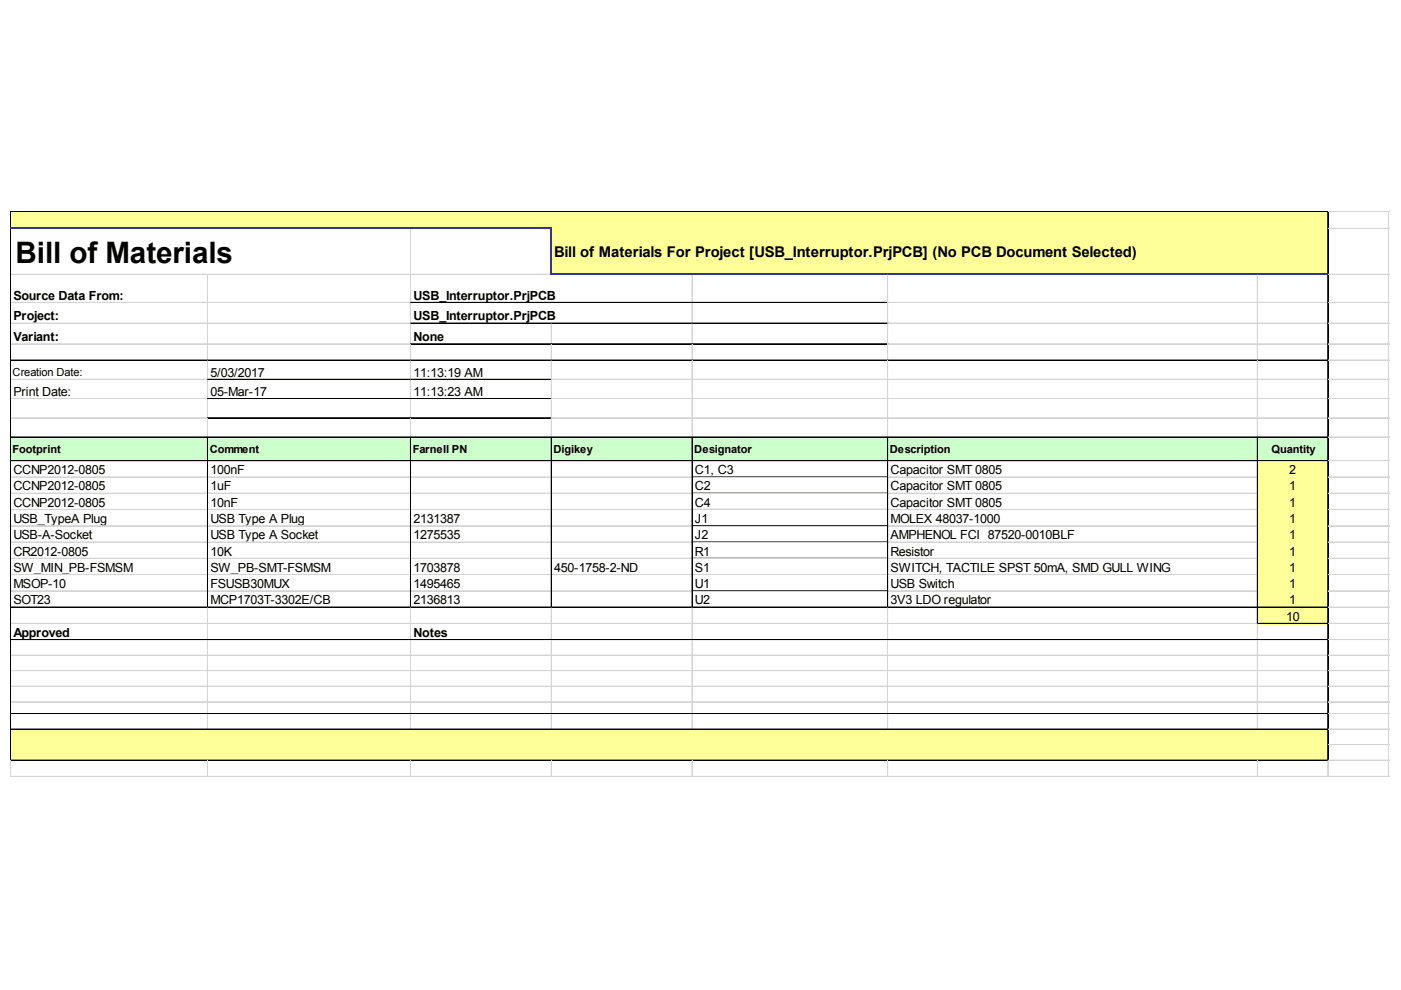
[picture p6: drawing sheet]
<svg xmlns="http://www.w3.org/2000/svg" width="297mm" height="210mm" viewBox="0 0 297 210" stroke-linecap="round" stroke-linejoin="round" font-family="sans-serif">
<defs><g id="words">
<text font-size="6.3" x="3.3" y="55.7">Bill of Materials</text>
<text font-size="3.1" x="117.5" y="54.4">Bill of Materials For Project [USB_Interruptor.PrjPCB] (No PCB Document Selected)</text>
<g font-size="2.7">
<text x="2.8" y="63.5">Source Data From:</text>
<text x="87.7" y="63.5">USB_Interruptor.PrjPCB</text>
<text x="2.8" y="67.9">Project:</text>
<text x="87.7" y="67.9">USB_Interruptor.PrjPCB</text>
<text x="2.8" y="72.3">Variant:</text>
<text x="87.7" y="72.3">None</text>
<text x="2.8" y="83.9">Print Date:</text>
<text x="44.6" y="79.8">5/03/2017</text>
<text x="44.6" y="83.9">05-Mar-17</text>
<text x="87.7" y="79.8">11:13:19 AM</text>
<text x="87.7" y="83.9">11:13:23 AM</text>
<text x="2.8" y="100.5">CCNP2012-0805</text>
<text x="44.6" y="100.5">100nF</text>
<text x="147.3" y="100.5">C1, C3</text>
<text x="188.8" y="100.5">Capacitor SMT 0805</text>
<text x="273.3" y="100.5">2</text>
<text x="2.8" y="104">CCNP2012-0805</text>
<text x="2.8" y="107.4">CCNP2012-0805</text>
<text x="44.6" y="104">1uF</text>
<text x="44.6" y="107.4">10nF</text>
<text x="147.3" y="104">C2</text>
<text x="147.3" y="107.4">C4</text>
<text x="188.8" y="104">Capacitor SMT 0805</text>
<text x="188.8" y="107.4">Capacitor SMT 0805</text>
<text x="273.3" y="104">1</text>
<text x="273.3" y="107.4">1</text>
<text x="2.8" y="110.9">USB_TypeA Plug</text>
<text x="44.6" y="110.9">USB Type A Plug</text>
<text x="87.7" y="110.9">2131387</text>
<text x="147.3" y="110.9">J1</text>
<text x="188.8" y="110.9">MOLEX 48037-1000</text>
<text x="273.3" y="110.9">1</text>
<text x="2.8" y="114.3">USB-A-Socket</text>
<text x="2.8" y="117.8">CR2012-0805</text>
<text x="44.6" y="114.3">USB Type A Socket</text>
<text x="44.6" y="117.8">10K</text>
<text x="87.7" y="114.3">1275535</text>
<text x="147.3" y="114.3">J2</text>
<text x="147.3" y="117.8">R1</text>
<text x="188.8" y="114.3">AMPHENOL FCI 87520-0010BLF</text>
<text x="188.8" y="117.8">Resistor</text>
<text x="273.3" y="114.3">1</text>
<text x="273.3" y="117.8">1</text>
<text x="2.8" y="121.2">SW_MIN_PB-FSMSM</text>
<text x="2.8" y="124.7">MSOP-10</text>
<text x="44.6" y="121.2">SW_PB-SMT-FSMSM</text>
<text x="44.6" y="124.7">FSUSB30MUX</text>
<text x="87.7" y="121.2">1703878</text>
<text x="87.7" y="124.7">1495465</text>
<text x="117.5" y="121.2">450-1758-2-ND</text>
<text x="147.3" y="121.2">S1</text>
<text x="147.3" y="124.7">U1</text>
<text x="188.8" y="121.2">SWITCH, TACTILE SPST 50mA, SMD GULL WING</text>
<text x="188.8" y="124.7">USB Switch</text>
<text x="273.3" y="121.2">1</text>
<text x="273.3" y="124.7">1</text>
<text x="2.8" y="128.1">SOT23</text>
<text x="44.6" y="128.1">MCP1703T-3302E/CB</text>
<text x="87.7" y="128.1">2136813</text>
<text x="147.3" y="128.1">U2</text>
<text x="188.8" y="128.1">3V3 LDO regulator</text>
<text x="272.7" y="131.6">10</text>
<text x="273.3" y="128.1">1</text>
<text x="2.8" y="135">Approved</text>
<text x="87.7" y="135">Notes</text>
</g>
<g font-size="2.4">
<text x="2.7" y="79.7">Creation Date:</text>
<text x="2.7" y="96">Footprint</text>
<text x="44.5" y="96">Comment</text>
<text x="87.5" y="96">Farnell PN</text>
<text x="117.3" y="96">Digikey</text>
<text x="147.2" y="96">Designator</text>
<text x="188.7" y="96">Description</text>
<text x="269.6" y="96">Quantity</text>
</g>
</g></defs>
<g fill="#ff9">
<path d="M2.3 44.9h279.4v3.7h-279.4z"/>
<path d="M116.9 48.4h164.8v9.9h-164.8z"/>
</g>
<path d="M2.3 92.6h279.4v5.2h-279.4z" fill="#cfc"/>
<g fill="#ff9">
<path d="M266.6 97.7h15.1v3.6h-15.1z"/>
<path d="M266.6 101.1h15.1v3.6h-15.1z"/>
<path d="M266.6 104.6h15.1v3.6h-15.1z"/>
<path d="M266.6 108h15.1v3.6h-15.1z"/>
<path d="M266.6 111.5h15.1v3.6h-15.1z"/>
<path d="M266.6 114.9h15.1v3.6h-15.1z"/>
<path d="M266.6 118.4h15.1v3.6h-15.1z"/>
<path d="M266.6 121.8h15.1v3.6h-15.1z"/>
<path d="M266.6 125.3h15.1v3.6h-15.1z"/>
<path d="M266.6 128.7h15.1v3.6h-15.1z"/>
<path d="M2.3 154.6h279.4v6.7h-279.4z"/>
</g>
<g fill="none" stroke="#000" stroke-width=".21">
<path d="M2.2 44.8v3.5M2.2 48.6v112.7M2.3 44.8v3.5M2.3 48.6v112.7M2.4 44.8h279.3M2.4 44.9h279.3M281.5 45v13M281.5 58.3v103M281.6 45v13M281.6 58.3v103M2.4 76.3h279.3M2.4 76.4h279.3"/>
<path d="M87 64.1h101.3M87 64.2h101.3M87 68.5h101.3M87 68.6h101.3M87 72.9h101.3M87 73h101.3M2.4 92.6h279.3M2.4 92.7h279.3M2.4 97.7h279.3M44 80.4h73M44 80.5h73M44 84.5h73"/>
<path d="M44 84.6h73M44 88.6h73M44 92.8v36.1M44.1 92.8v36.1M87 92.8v36.1M87.1 92.8v36.1M116.9 92.8v36.1M117 92.8v36.1M146.7 92.8v36.1M146.8 92.8v36.1M188.2 92.8v36.1M188.3 92.8v36.1"/>
<path d="M266.6 92.8v39.5M266.7 92.8v39.5M146.9 101.1h41.3M146.9 104.6h41.3M146.9 108h41.3M146.9 111.5h41.3M146.9 114.9h41.3M146.9 118.4h41.3M2.4 128.7h279.3M2.4 128.8h279.3M2.4 135.6h279.3M2.4 135.7h279.3"/>
<path d="M146.9 121.8h41.3M146.9 125.3h41.3M266.7 132.2h15M2.4 151.3h279.3M2.4 151.4h279.3M2.4 154.6h279.3M2.4 154.7h279.3M2.4 161.2h279.3"/>
</g>
<path d="M2.2 48.4h114.8M116.9 48.6v9.7M117 58.1h164.7" fill="none" stroke="#339" stroke-width=".31"/>
<g fill="none" stroke="#d4d4d4" stroke-width=".21">
<path d="M2.4 58.1h114.3M2.4 58.2h114.3M44 58.3v18M44.1 58.3v18M87 48.6v15.5h-84.6M87.1 48.6v15.5M146.7 58.3v5.8M146.8 58.3v5.8M188.2 58.3v5.8M188.3 58.3v5.8M266.6 58.3v18M266.7 58.3v18"/>
<path d="M281.7 58.1h12.9M281.7 58.2h12.9M281.7 44.8h12.9M281.7 44.9h12.9M281.7 48.4h12.9M281.7 48.5h12.9M294.4 44.8v120M294.5 44.8v120M2.4 64.2h84.6M2.4 68.6h84.6M2.4 73h84.6M44 76.5v3.9h-41.6"/>
<path d="M44.1 76.5v3.9M87 64.3v4.2h-84.6M87 68.7v4.2h-84.6M87 73v3.3M87 76.5v3.9M87.1 64.3v4.2M87.1 68.7v4.2M87.1 73v3.3M87.1 76.5v3.9M116.9 68.7v4.2M116.9 73v3.3M116.9 76.5v3.9"/>
<path d="M117 68.7v4.2M117 73v3.3M117 76.5v3.9M146.7 64.3v4.2M146.7 68.7v4.2M146.7 73v3.3M146.7 76.5v16.1M146.8 64.3v4.2M146.8 68.7v4.2M146.8 73v3.3M146.8 76.5v16.1M188.2 64.3v4.2"/>
<path d="M188.2 68.7v4.2M188.2 73v3.3M188.2 76.5v16.1M188.3 64.3v4.2M188.3 68.7v4.2M188.3 73v3.3M188.3 76.5v16.1M188.3 64.1h93.2M188.3 64.2h93.2M188.3 68.5h93.2M188.3 68.6h93.2M188.3 72.9h93.2"/>
<path d="M188.3 73h93.2M266.6 76.5v16.1M266.7 76.5v16.1M281.7 64.1h12.9M281.7 64.2h12.9M281.7 68.5h12.9M281.7 68.6h12.9M281.7 72.9h12.9M281.7 73h12.9M281.7 76.3h12.9M281.7 76.4h12.9M2.4 80.5h41.6"/>
<path d="M2.4 84.6h41.6M2.4 88.6h41.6M44 80.6v3.9h-41.6M44 84.6v4h-41.6M44 88.7v3.9M44.1 80.6v3.9M44.1 84.6v4M44.1 88.7v3.9M87 80.6v3.9M87 84.6v4M87 88.7v3.9M87.1 80.6v3.9"/>
<path d="M87.1 84.6v4M87.1 88.7v3.9M116.9 80.6v3.9M116.9 84.6v4M116.9 88.7v3.9M117 80.6v3.9M117 84.6v4M117 88.7v3.9M117 80.4h164.5M117 80.5h164.5M117 84.5h164.5M117 84.6h164.5"/>
<path d="M117 88.6h164.5M281.7 80.4h12.9M281.7 80.5h12.9M281.7 84.5h12.9M281.7 84.6h12.9M281.7 88.6h12.9M281.7 92.6h12.9M281.7 92.7h12.9M281.7 97.7h12.9M2.4 101.1h41.6M2.4 101.2h41.6M2.4 104.6h41.6"/>
<path d="M2.4 108h41.6M2.4 108.1h41.6M2.4 111.5h41.6M2.4 114.9h41.6M2.4 115h41.6M2.4 118.4h41.6M44.1 101.1h42.9M44.1 101.2h42.9M44.1 104.6h42.9M44.1 108h42.9M44.1 108.1h42.9M44.1 111.5h42.9"/>
<path d="M44.1 114.9h42.9M44.1 115h42.9M44.1 118.4h42.9M87.2 101.1h29.7M87.2 101.2h29.7M87.2 104.6h29.7M87.2 108h29.7M87.2 108.1h29.7M87.2 111.5h29.7M87.2 114.9h29.7M87.2 115h29.7M87.2 118.4h29.7"/>
<path d="M117 101.1h29.7M117 101.2h29.7M117 104.6h29.7M117 108h29.7M117 108.1h29.7M117 111.5h29.7M117 114.9h29.7M117 115h29.7M117 118.4h29.7M146.9 101.2h41.3M146.9 104.6h41.3M146.9 108.1h41.3"/>
<path d="M146.9 111.5h41.3M146.9 115h41.3M146.9 118.4h41.3M188.3 101.1h78.3M188.3 101.2h78.3M188.3 104.6h78.3M188.3 108h78.3M188.3 108.1h78.3M188.3 111.5h78.3M188.3 114.9h78.3M188.3 115h78.3M188.3 118.4h78.3"/>
<path d="M281.7 101.1h12.9M281.7 101.2h12.9M281.7 104.6h12.9M281.7 108h12.9M281.7 108.1h12.9M281.7 111.5h12.9M281.7 114.9h12.9M281.7 115h12.9M281.7 118.4h12.9M2.4 121.8h41.6M2.4 121.9h41.6M2.4 125.3h41.6"/>
<path d="M2.4 132.2h264.2M2.4 138.9h84.6M2.4 139h84.6M44 128.9v6.7M44 135.8v15.5M44.1 128.9v6.7M44.1 135.8v15.5M44.1 121.8h42.9M44.1 121.9h42.9M44.1 125.3h42.9M87 128.9v6.7M87.1 128.9v6.7"/>
<path d="M87.1 135.8v15.5M87.2 121.8h29.7M87.2 121.9h29.7M87.2 125.3h29.7M87.2 138.9h101M87.2 139h101M116.9 128.9v6.7M116.9 135.8v15.5M117 128.9v6.7M117 135.8v15.5M117 121.8h29.7M117 121.9h29.7"/>
<path d="M117 125.3h29.7M146.7 128.9v6.7M146.7 135.8v15.5M146.8 128.9v6.7M146.8 135.8v15.5M146.9 121.9h41.3M146.9 125.3h41.3M188.2 128.9v6.7M188.3 128.9v6.7M188.3 135.8v15.5M188.3 121.8h78.3M188.3 121.9h78.3"/>
<path d="M188.3 125.3h78.3M188.3 138.9h93.2M188.3 139h93.2M266.6 132.3v3.3M266.6 135.8v15.5M266.7 132.3v3.3M266.7 135.8v15.5M281.7 121.8h12.9M281.7 121.9h12.9M281.7 125.3h12.9M281.7 132.2h12.9M281.7 138.9h12.9"/>
<path d="M281.7 139h12.9M281.7 128.7h12.9M281.7 128.8h12.9M281.7 135.6h12.9M281.7 135.7h12.9M2.4 142.2h84.6M2.4 142.3h84.6M2.4 145.5h84.6M2.4 145.6h84.6M2.4 148.8h84.6M2.4 148.9h84.6M44 151.4v3.2"/>
<path d="M44.1 151.4v3.2M87 151.4v3.2M87.1 151.4v3.2M87.2 142.2h101M87.2 142.3h101M87.2 145.5h101M87.2 145.6h101M87.2 148.8h101M87.2 148.9h101M116.9 151.4v3.2M117 151.4v3.2M146.7 151.4v3.2"/>
<path d="M146.8 151.4v3.2M188.2 151.4v3.2M188.3 151.4v3.2M188.3 142.2h93.2M188.3 142.3h93.2M188.3 145.5h93.2M188.3 145.6h93.2M188.3 148.8h93.2M188.3 148.9h93.2M266.6 151.4v3.2M266.7 151.4v3.2M281.7 142.2h12.9"/>
<path d="M281.7 142.3h12.9M281.7 145.5h12.9M281.7 145.6h12.9M281.7 148.8h12.9M281.7 148.9h12.9M281.7 151.3h12.9M281.7 151.4h12.9M281.7 154.6h12.9M281.7 154.7h12.9M281.7 157.9h12.9M2.2 161.3v3.5M2.2 164.6h292.4"/>
<path d="M2.2 164.7h292.4M2.3 161.3v3.5M44 161.3v3.5M44.1 161.3v3.5M87 161.3v3.5M87.1 161.3v3.5M116.9 161.3v3.5M117 161.3v3.5M146.7 161.3v3.5M146.8 161.3v3.5M188.2 161.3v3.5M188.3 161.3v3.5"/>
<path d="M266.6 161.3v3.5M266.7 161.3v3.5M281.5 161.3v3.5M281.6 161.3v3.5M281.7 161.2h12.9"/>
</g>
<use href="#words"/>
</svg>
